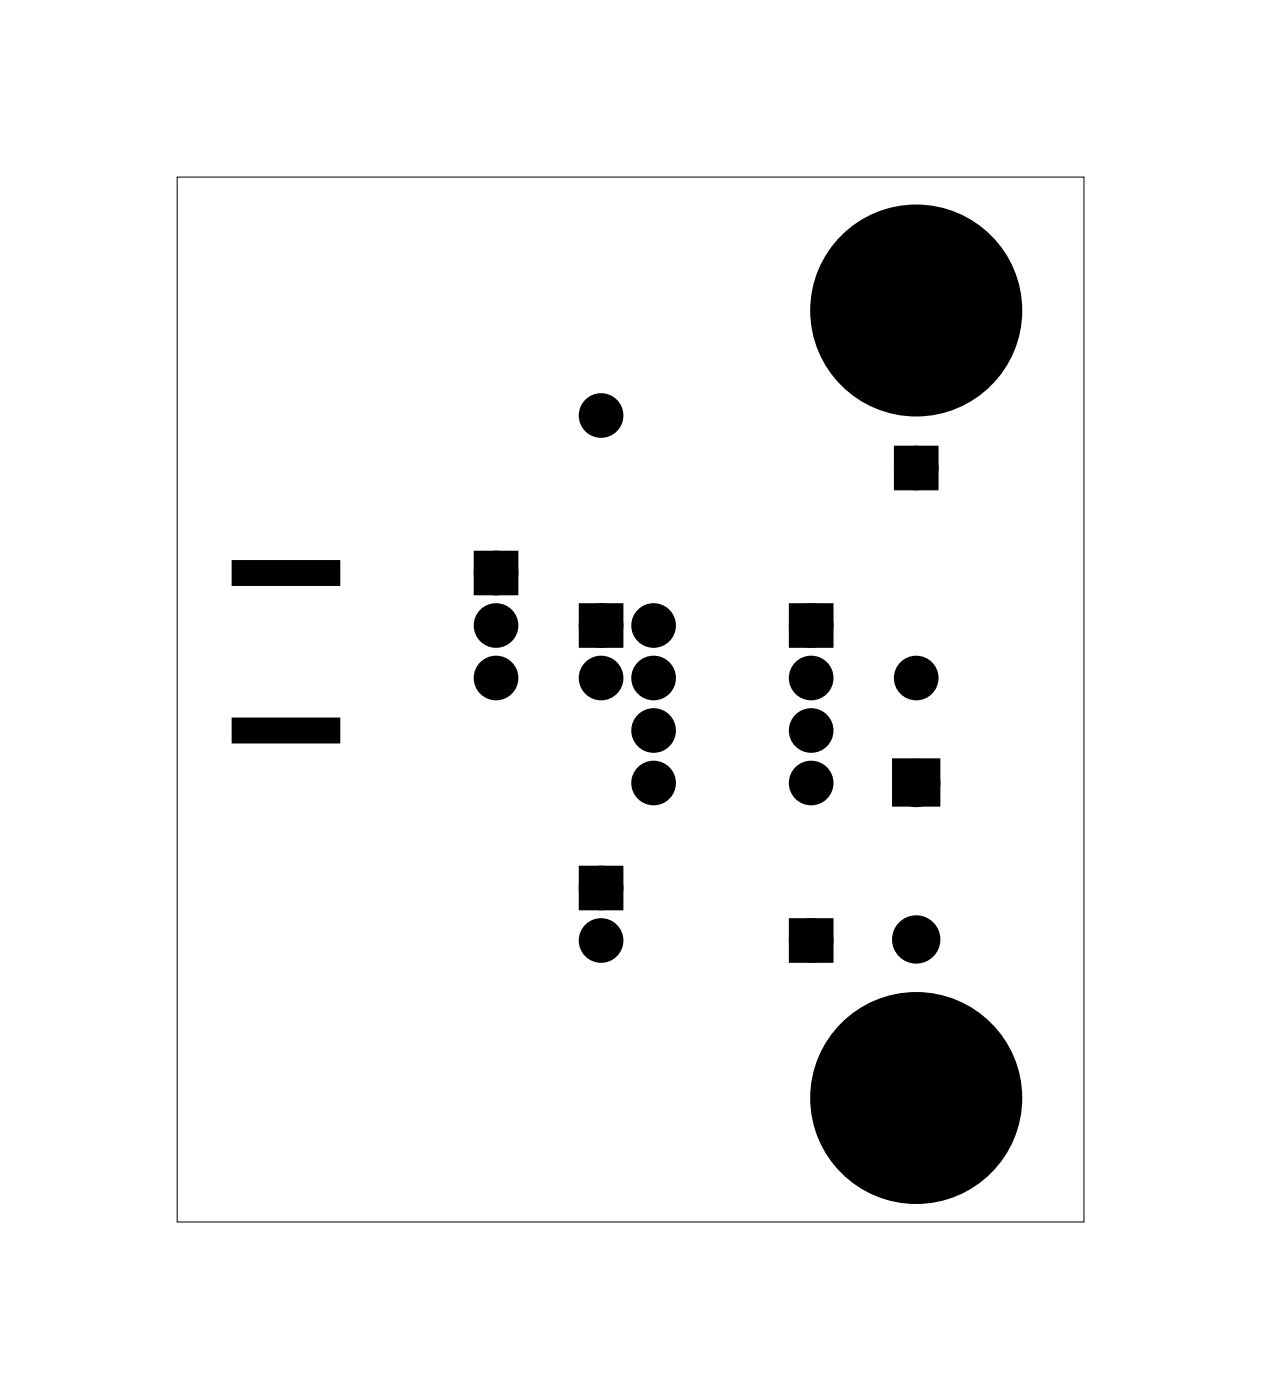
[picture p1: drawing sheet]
<svg xmlns="http://www.w3.org/2000/svg" width="61mm" height="68mm" viewBox="0 0 61 68" stroke-linecap="round" stroke-linejoin="round" font-family="sans-serif">
<path d="M8.6 8.6h43.8v50.5h-43.8z" fill="none" stroke="#000" stroke-width=".05"/>
<path d="M11.3 34.8h5v1h-5zM11.3 27.2h5v1h-5zM23.3 27h1.4v1.4h-1.4zM28.4 29.6h1.4v1.4h-1.4zM38.5 29.6h1.4v1.4h-1.4zM43.5 37.1h1.6v1.5h-1.6zM43.6 21.9h1.4v1.4h-1.4zM28.4 42.3h1.4v1.4h-1.4zM38.5 44.8h1.4v1.4h-1.4z" fill="#000"/>
<g fill="none" stroke="#000" stroke-width=".76" stroke-linecap="butt">
<path d="M23.3 27h1.4v1.4h-1.4zM28.4 29.6h1.4v1.4h-1.4zM38.5 29.6h1.4v1.4h-1.4zM43.5 37.1h1.6v1.5h-1.6zM43.6 21.9h1.4v1.4h-1.4zM28.4 42.3h1.4v1.4h-1.4zM38.5 44.8h1.4v1.4h-1.4z"/>
<circle cx="24" cy="32.8" r=".7"/>
<circle cx="24" cy="30.3" r=".7"/>
<circle cx="24" cy="27.7" r=".7"/>
<circle cx="29.1" cy="30.3" r=".7"/>
<circle cx="29.1" cy="20.1" r=".7"/>
<circle cx="29.1" cy="32.8" r=".7"/>
<circle cx="31.6" cy="30.3" r=".7"/>
<circle cx="31.6" cy="32.8" r=".7"/>
<circle cx="31.6" cy="35.3" r=".7"/>
<circle cx="31.6" cy="37.9" r=".7"/>
<circle cx="39.2" cy="30.3" r=".7"/>
<circle cx="39.2" cy="32.8" r=".7"/>
<circle cx="39.2" cy="35.3" r=".7"/>
<circle cx="39.2" cy="37.9" r=".7"/>
<circle cx="44.3" cy="32.8" r=".7"/>
<circle cx="44.3" cy="22.6" r=".7"/>
<circle cx="44.3" cy="37.9" r=".79"/>
<circle cx="29.1" cy="43" r=".7"/>
<circle cx="29.1" cy="45.5" r=".7"/>
<circle cx="39.2" cy="45.5" r=".7"/>
<circle cx="44.3" cy="45.5" r=".79"/>
</g>
<g fill="#000">
<circle cx="44.3" cy="15" r="4"/>
<circle cx="24" cy="32.8" r=".7"/>
<circle cx="24" cy="27.7" r=".7"/>
<circle cx="24" cy="30.3" r=".7"/>
<circle cx="29.1" cy="32.8" r=".7"/>
<circle cx="29.1" cy="20.1" r=".7"/>
<circle cx="29.1" cy="30.3" r=".7"/>
<circle cx="31.6" cy="30.3" r=".7"/>
<circle cx="31.6" cy="35.3" r=".7"/>
<circle cx="31.6" cy="32.8" r=".7"/>
<circle cx="31.6" cy="37.9" r=".7"/>
<circle cx="39.2" cy="30.3" r=".7"/>
<circle cx="39.2" cy="32.8" r=".7"/>
<circle cx="39.2" cy="35.3" r=".7"/>
<circle cx="39.2" cy="37.9" r=".7"/>
<circle cx="44.3" cy="22.6" r=".7"/>
<circle cx="44.3" cy="32.8" r=".7"/>
<circle cx="44.3" cy="37.9" r=".79"/>
<circle cx="29.1" cy="43" r=".7"/>
<circle cx="29.1" cy="45.5" r=".7"/>
<circle cx="39.2" cy="45.5" r=".7"/>
<circle cx="44.3" cy="45.5" r=".79"/>
<circle cx="44.3" cy="53.1" r="4"/>
</g>
<path d="M11.3 34.8h5v1h-5zM11.3 27.2h5v1h-5z" fill="none" stroke="#000" stroke-width=".25"/>
<g fill="none" stroke="#000" stroke-width="2.3" stroke-linecap="butt">
<circle cx="44.3" cy="15" r="4"/>
<circle cx="44.3" cy="53.1" r="4"/>
</g>
</svg>
